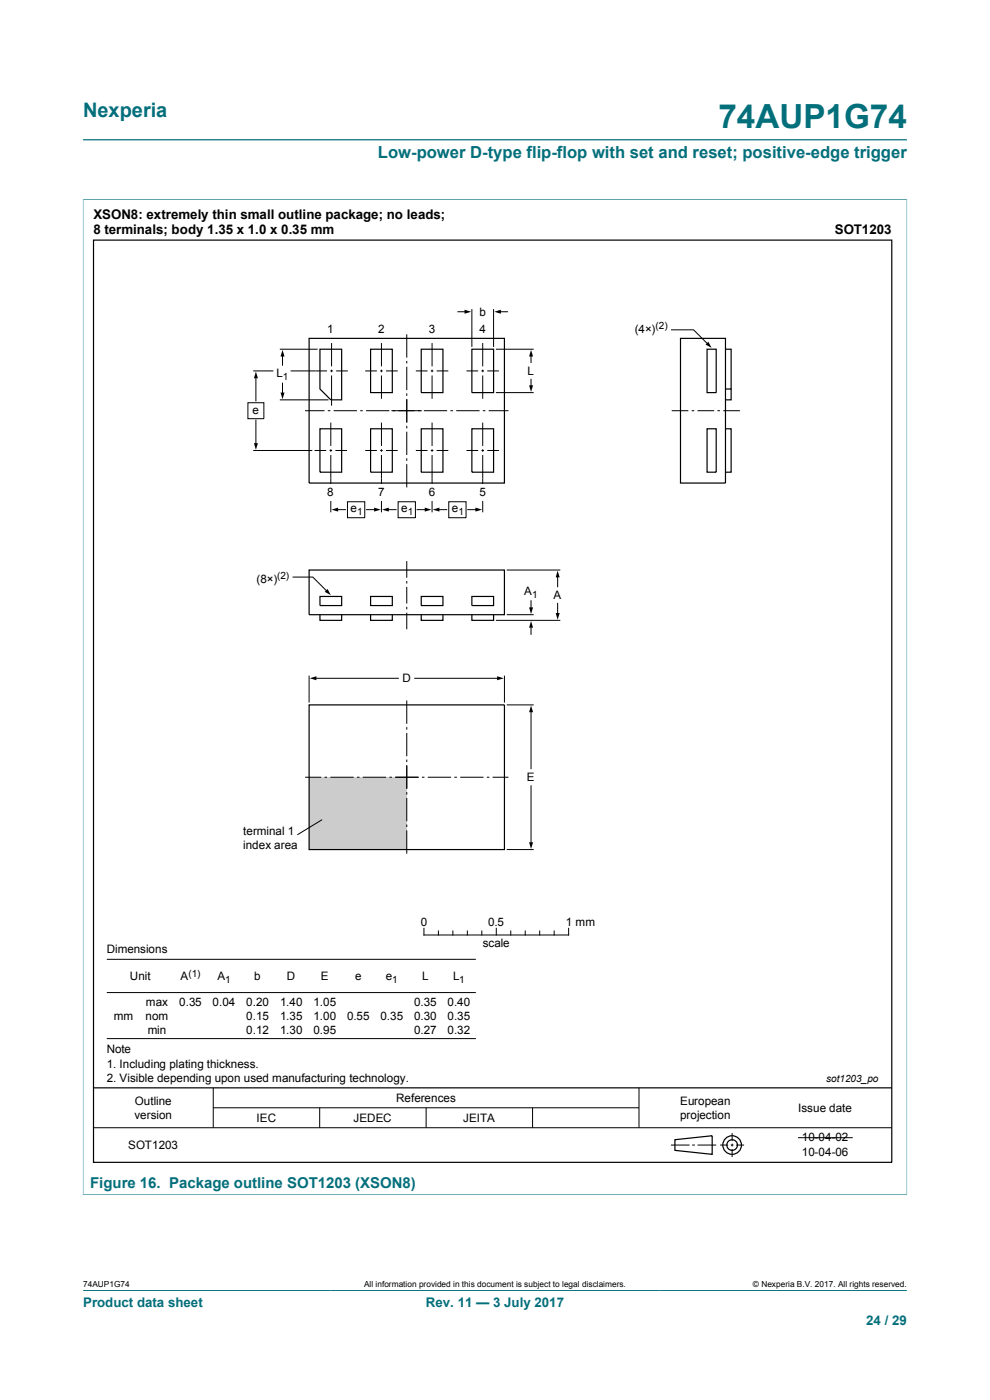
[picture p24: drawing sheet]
<svg xmlns="http://www.w3.org/2000/svg" width="210mm" height="297mm" viewBox="0 0 210 297" stroke-linecap="round" stroke-linejoin="round" font-family="sans-serif">
<defs><g id="words">
<text font-size="7.1" fill="#036f7b" x="152.4" y="27.2">74AUP1G74</text>
<text font-size="4.2" fill="#036f7b" x="17.6" y="24.8">Nexperia</text>
<text font-size="3.5" fill="#036f7b" x="80.2" y="33.5">Low-power D-type flip-flop with set and reset; positive-edge trigger</text>
<text font-size="3.2" fill="#036f7b" x="19.1" y="251.9">Figure 16. Package outline SOT1203 (XSON8)</text>
<g font-size="2.8">
<text x="19.8" y="46.4">XSON8: extremely thin small outline package; no leads;</text>
<text x="19.8" y="49.6">8 terminals; body 1.35 x 1.0 x 0.35 mm</text>
<text x="177.1" y="49.7">SOT1203</text>
</g>
<g font-size="2.8" fill="#036f7b">
<text x="17.6" y="277.3">Product data sheet</text>
<text x="90.3" y="277.3">Rev. 11 — 3 July 2017</text>
<text x="183.7" y="281">24 / 29</text>
</g>
<g font-size="2.5">
<text x="69.4" y="70.7">1</text>
<text x="80.2" y="70.7">2</text>
<text x="91" y="70.7">3</text>
<text x="101.7" y="67">b</text>
<text x="101.7" y="70.7">4</text>
<text x="134.6" y="70.6">(4×)</text>
<text x="58.6" y="80">L</text>
<text x="111.9" y="79.5">L</text>
<text x="53.6" y="87.7">e</text>
<text x="69.4" y="105.2">8</text>
<text x="80.2" y="105.2">7</text>
<text x="91" y="105.2">6</text>
<text x="101.7" y="105.2">5</text>
<text x="74.4" y="108.7">e</text>
<text x="85.1" y="108.7">e</text>
<text x="95.8" y="108.7">e</text>
<text x="54.4" y="123.7">(8×)</text>
<text x="111.2" y="126.3">A</text>
<text x="117.4" y="127.1">A</text>
<text x="85.4" y="144.7">D</text>
<text x="111.8" y="165.7">E</text>
<text x="51.6" y="177.2">terminal 1</text>
<text x="51.6" y="180.2">index area</text>
<text x="89.2" y="196.4">0</text>
<text x="103.5" y="196.4">0.5</text>
<text x="120" y="196.4">1 mm</text>
<text x="22.6" y="202.1">Dimensions</text>
<text x="102.4" y="200.9">scale</text>
<text x="27.5" y="208">Unit</text>
<text x="38.3" y="208">A</text>
<text x="46.1" y="208">A</text>
<text x="53.9" y="208">b</text>
<text x="60.9" y="208">D</text>
<text x="68" y="208">E</text>
<text x="75.3" y="208">e</text>
<text x="81.9" y="208">e</text>
<text x="89.6" y="208">L</text>
<text x="96.1" y="208">L</text>
<text x="30.9" y="213.3">max</text>
<text x="38" y="213.3">0.35</text>
<text x="45.1" y="213.3">0.04</text>
<text x="52.2" y="213.3">0.20</text>
<text x="59.4" y="213.3">1.40</text>
<text x="66.5" y="213.3">1.05</text>
<text x="87.8" y="213.3">0.35</text>
<text x="95" y="213.3">0.40</text>
<text x="24.2" y="216.3">mm</text>
<text x="30.9" y="216.3">nom</text>
<text x="31.3" y="219.3">min</text>
<text x="52.2" y="216.3">0.15</text>
<text x="52.2" y="219.3">0.12</text>
<text x="59.4" y="216.3">1.35</text>
<text x="59.4" y="219.3">1.30</text>
<text x="66.5" y="216.3">1.00</text>
<text x="66.5" y="219.3">0.95</text>
<text x="73.6" y="216.3">0.55</text>
<text x="80.7" y="216.3">0.35</text>
<text x="87.8" y="216.3">0.30</text>
<text x="87.8" y="219.3">0.27</text>
<text x="95" y="216.3">0.35</text>
<text x="95" y="219.3">0.32</text>
<text x="22.6" y="223.4">Note</text>
<text x="22.6" y="226.5">1. Including plating thickness.</text>
<text x="22.6" y="229.5">2. Visible depending upon used manufacturing technology.</text>
<text x="84" y="233.8">References</text>
<text x="28.5" y="237.4">version</text>
<text x="28.6" y="234.4">Outline</text>
<text x="54.4" y="238.1">IEC</text>
<text x="75" y="238.1">JEDEC</text>
<text x="98.3" y="238.1">JEITA</text>
<text x="144.3" y="234.4">European</text>
<text x="144.3" y="237.4">projection</text>
<text x="169.3" y="235.8">Issue date</text>
<text x="27.2" y="243.7">SOT1203</text>
<text x="170.1" y="242.2">10-04-02</text>
<text x="170.1" y="245.2">10-04-06</text>
</g>
<g font-size="2.1">
<text x="139" y="69.9">(2)</text>
<text x="60" y="80.5">1</text>
<text x="75.8" y="109.2">1</text>
<text x="86.5" y="109.2">1</text>
<text x="97.2" y="109.2">1</text>
<text x="58.8" y="122.9">(2)</text>
<text x="112.9" y="126.8">1</text>
<text x="40" y="207.2">(1)</text>
<text x="47.8" y="208.5">1</text>
<text x="83.2" y="208.5">1</text>
<text x="97.4" y="208.5">1</text>
<text x="175.3" y="229.5">sot1203_po</text>
</g>
<g font-size="1.8">
<text x="17.6" y="273.1">74AUP1G74</text>
<text x="77.2" y="273.1">All information provided in this document is subject to legal disclaimers.</text>
<text x="159.7" y="273.1">© Nexperia B.V. 2017. All rights reserved.</text>
</g>
</g></defs>
<path d="M17.6 29.7h174.8M17.6 42.3h174.8M17.6 42.3v211.2M192.4 42.3v211.2M17.6 253.4h174.8M17.6 273.8h174.8" fill="none" stroke="#036f7b" stroke-width=".21"/>
<g fill="none" stroke="#000" stroke-width=".21">
<path d="M66.8 143.9h17.7M88 143.9h17.7M112.6 150.8v12.3M112.6 166.7v12.3M89.9 196.9v1.5h30.7v-1.5M93 197.5v.9M96.1 197.5v.9M99.1 197.5v.9M102.2 197.5v.9M105.3 196.9v1.5M108.3 197.5v.9M111.4 197.5v.9"/>
<path d="M114.5 197.5v.9M117.5 197.5v.9M22.7 210.6h78.2M22.7 203.5h78.2M19.8 239.2h169.4M22.7 220.3h78.2M45.2 230.8v8.4M45.2 235h90.3M67.8 235v4.2M90.4 235v4.2M113 235v4.2M135.5 230.8v8.4"/>
<path d="M142.3 242.9h4M146.8 242.9h.6M148 242.9h3.9M152.8 242.9h1.7M155 242.9h.6M155.3 240.4v1.7M155.3 242.6v.6M155.3 243.8v1.7M156.1 242.9h1.7M169.3 241.4h11.6"/>
</g>
<g fill="none" stroke="#000" stroke-width=".25">
<path d="M19.8 50.9h169.4v195.7h-169.4zM19.8 230.8h169.4M143.2 241.8l7.9-.9v4l-7.9-.9z"/>
<circle cx="155.3" cy="242.9" r="1.13"/>
<circle cx="155.3" cy="242.9" r="1.97"/>
</g>
<path d="M65.7 143.9l1.4-.4v.8zM105.4 143.5l1.5 .4-1.5 .4zM112.6 149.7l.5 1.4h-.9zM112.2 178.7h.9l-.5 1.4z" fill="#000"/>
<path d="M65.6 164.9h20.7v15.3h-20.7z" fill="#ccc"/>
<g fill="none" stroke="#000" stroke-width=".21">
<path d="M53.7 78.7h4.3M54.3 80v5M59.4 74.1h8M59.9 75.4v2.1M61.7 78.7h7.7M70.1 78.7h.5M70.3 72.8v4.9M70.3 78.4v.6M70.3 79.7v6.4M71.3 78.7h2.5M77.5 78.7h2.4M80.6 78.7h.6"/>
<path d="M80.9 72.8v4.9M80.9 78.4v.6M80.9 79.7v4.9M81.9 78.7h2.5M86.3 70.9v5M86.3 76.6v.5M86.3 77.8v4.9M88.2 78.7h2.5M91.4 78.7h.5M91.7 72.8v4.9M91.7 78.4v.6M91.7 79.7v4.9"/>
<path d="M92.6 78.7h2.5M97.1 66.1h1.7M99 78.7h2.4M100.1 65.6v8M102.1 78.7h.6M102.4 72.8v4.9M102.4 78.4v.6M102.4 79.7v4.9M103.4 78.7h2.4M104.7 65.6v8M105.2 74.1h8M106 66.1h1.7"/>
<path d="M112.6 75.4v1.5M142.5 70h4.6l3.1 3M52.6 85.4h3.4v3.4h-3.4zM53.7 95.6h12.5M54.3 89.1v5.2M59.4 84.8h10.3M59.9 81.3v2.3M64.7 87.1h4.1M66.7 95.6h2.5M69.5 87.1h.6M69.9 95.6h.5M70.2 89.7v4.9"/>
<path d="M70.2 95.3v.5M70.2 96.5v12.2M70.8 87.1h4.9M71.1 95.6h2.5M76.4 87.1h.5M77.5 95.6h2.4M77.7 87.1h4.9M80.6 95.6h.6M80.9 89.7v4.9M80.9 95.3v.5M80.9 96.5v12.2M81.9 95.6h2.5"/>
<path d="M83 87.1h6.5M86.3 83.4v.6M86.3 84.7v4.9M86.3 90.4v.5M86.3 91.6v4.9M86.3 97.2v.6M86.3 98.5v4.9M88.2 95.6h2.5M89.9 87.1h4.9M91.4 95.6h.5M91.7 89.7v4.9M91.7 95.3v.5"/>
<path d="M91.7 96.5v12.2M92.6 95.6h2.5M95.5 87.1h.6M96.8 87.1h4.9M99 95.6h2.4M102.1 95.6h.6M102.4 89.7v4.9M102.4 95.3v.5M102.4 96.5v12.2M102.4 87.1h.6M103.4 95.6h2.4M103.7 87.1h4.2"/>
<path d="M105.2 83.3h8M112.6 80.5v1.5M142.5 87.1h3.5M146.7 87.1h.5M148 87.1h3.5M152.2 87.1h.5M153.4 87.1h3.6M71.4 108.1h1.9M73.7 106.4h3.7v3.4h-3.7zM77.7 108.1h1.9M82.2 108.1h1.8M84.4 106.4h3.7v3.4h-3.7z"/>
<path d="M86.3 119v3.6M88.5 108.1h1.9M92.9 108.1h1.9M95.2 106.4h3.7v3.4h-3.7zM99.2 108.1h1.9M62.2 122.4h4.1l3.1 3.1M86.3 123.3v.5M86.3 124.5v3.5M86.3 128.7v.6M86.3 130v3.5M105.2 131.6h13.7M107.5 120.9h11.4"/>
<path d="M107.5 130.4h5.7M112.6 127.4v1.7M112.6 132.9v1.7M118.3 122.2v2.3M118.3 128v2.3M65.6 143.3v5.7M86.3 148.6v4.9M86.3 154.3v.5M86.3 155.5v4.9M107 143.3v5.7M107.5 149.5h5.7M64.7 164.9h3.4"/>
<path d="M68.3 173.9l-5.2 3.2M68.8 164.9h.6M70.1 164.9h4.9M75.7 164.9h.6M77 164.9h4.9M82.6 164.9h.5M83.8 164.9h5M86.3 161.1v.6M86.3 162.4v4.9M86.3 168v.6M86.3 169.3v4.9M86.3 174.9v.5"/>
<path d="M86.3 176.2v4.9M89.5 164.9h.5M90.7 164.9h5M96.4 164.9h.5M97.6 164.9h5M103.3 164.9h.5M104.5 164.9h3.4M107.5 180.2h5.7"/>
</g>
<g fill="none" stroke="#000" stroke-width=".25">
<path d="M65.6 71.8h41.4v30.7h-41.4zM67.9 74.1h4.6v10.7h-2.3l-2.3-2.3zM78.6 74.1h4.6v9.2h-4.6zM89.4 74.1h4.6v9.2h-4.6zM100.1 74.1h4.6v9.2h-4.6zM144.3 71.8h9.6v30.7h-9.6zM150 74.1h1.9v9.2h-1.9zM153.9 74.1h1.2v8.4h-1.2M67.9 91h4.6v9.2h-4.6zM78.6 91h4.6v9.2h-4.6zM89.4 91h4.6v9.2h-4.6zM100.1 91h4.6v9.2h-4.6z"/>
<path d="M150 91h1.9v9.2h-1.9zM153.9 91h1.2v9.2h-1.2M155.1 82.5v2.3h-1.2M65.6 120.9h41.4v9.5h-41.4zM67.9 130.4v1.2h4.6v-1.2M67.9 126.5h4.6v2h-4.6zM78.6 126.5h4.6v2h-4.6zM78.6 130.4v1.2h4.6v-1.2M89.4 126.5h4.6v2h-4.6zM89.4 130.4v1.2h4.6v-1.2M100.1 126.5h4.6v2h-4.6zM100.1 130.4v1.2h4.6v-1.2"/>
<path d="M65.6 149.5h41.4v30.7h-41.4z"/>
</g>
<g fill="#000">
<path d="M59.9 74.2l.5 1.4h-.9zM98.5 65.7l1.5 .4-1.5 .5zM104.8 66.1l1.5-.4v.9zM112.6 74.2l.5 1.4h-.9zM150.3 72.5l.7 1.3-1.3-.7zM54.3 78.8l.4 1.4h-.8zM53.9 94h.8l-.4 1.4zM59.5 83.3h.9l-.5 1.4zM112.2 81.7h.9l-.5 1.5zM70.3 108.1l1.4-.4v.8zM79.4 107.7l1.4 .4-1.4 .4zM81.1 108.1l1.4-.4v.8z"/>
<path d="M90.1 107.7l1.4 .4-1.4 .4zM91.8 108.1l1.4-.4v.8zM100.8 107.7l1.5 .4-1.5 .4zM69.5 124.9l.7 1.4-1.3-.8zM112.6 131.7l.5 1.5h-.9zM112.2 128.9h.9l-.5 1.4zM118.3 121.1l.4 1.4h-.8zM117.9 130.1h.8l-.4 1.4z"/>
</g>
<g fill="#fff">
<path d="M70 102.7h.3v3.5h-.3z"/>
<path d="M80.7 102.7h.4v3.5h-.4z"/>
<path d="M91.5 102.7h.3v3.5h-.3z"/>
<path d="M102.2 102.7h.4v3.5h-.4z"/>
</g>
<use href="#words"/>
</svg>
